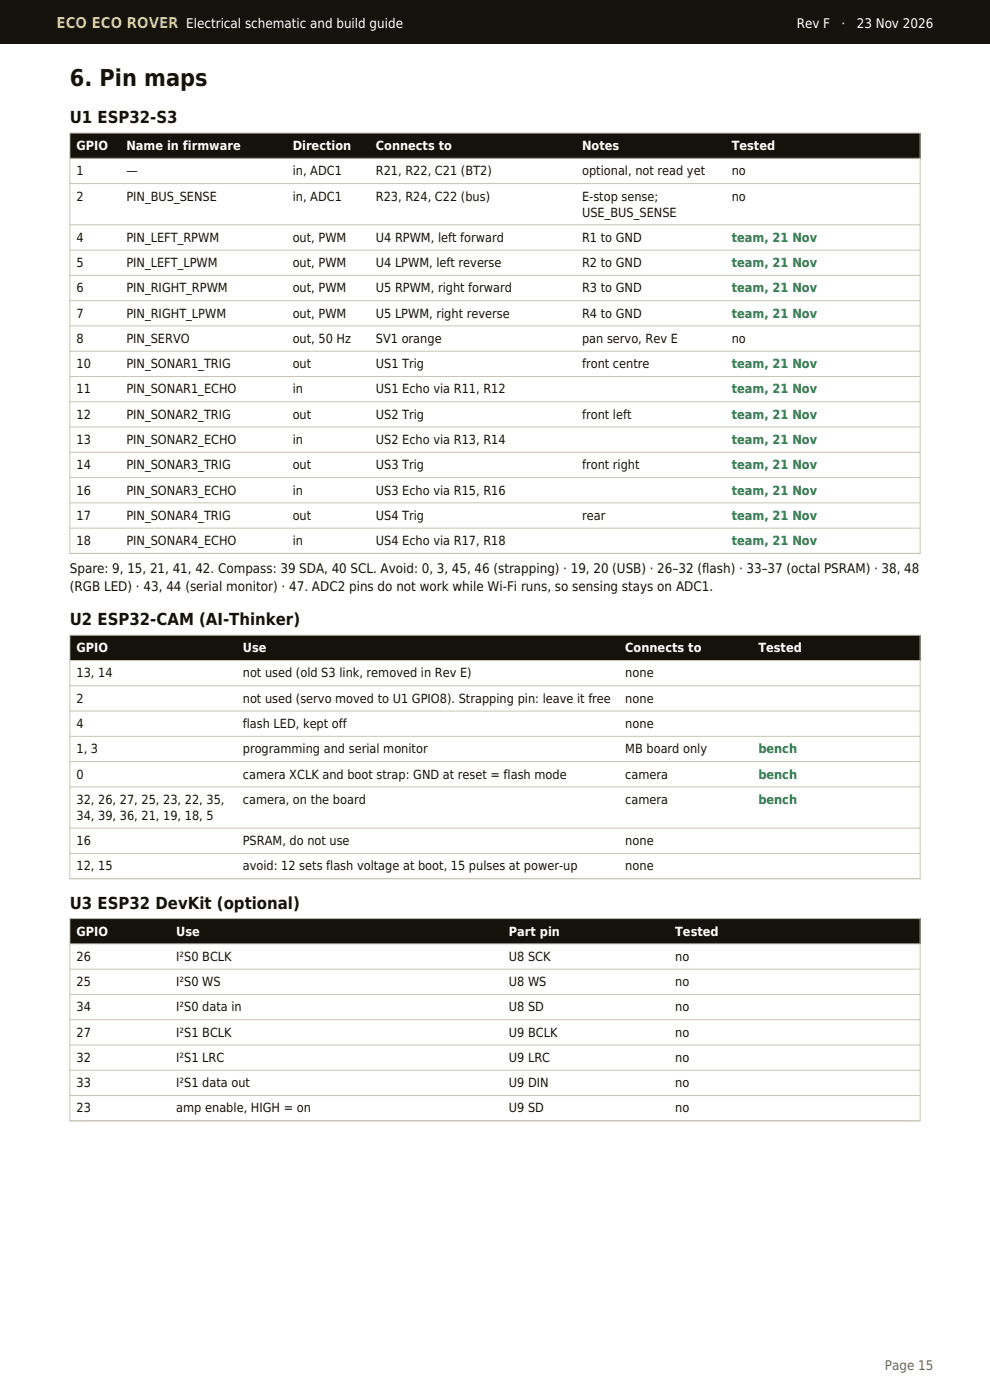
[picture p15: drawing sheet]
<svg xmlns="http://www.w3.org/2000/svg" width="210mm" height="297mm" viewBox="0 0 210 297" stroke-linecap="round" stroke-linejoin="round" font-family="sans-serif">
<defs><g id="words">
<text font-size="4.9" fill="#14120b" x="14.8" y="18.3">6. Pin maps</text>
<g font-size="3.5" fill="#14120b">
<text x="14.8" y="26.1">U1 ESP32-S3</text>
<text x="14.8" y="132.6">U2 ESP32-CAM (AI-Thinker)</text>
<text x="14.8" y="192.8">U3 ESP32 DevKit (optional)</text>
</g>
<text font-size="3.2" fill="#fc0" x="12" y="6">ECO ECO ROVER</text>
<g font-size="2.8" fill="#fff">
<text x="39.5" y="6">Electrical schematic and build guide</text>
<text x="169" y="6">Rev F</text>
<text x="178.5" y="6">·</text>
<text x="181.7" y="6">23 Nov 2026</text>
</g>
<g font-size="2.8" fill="#14120b">
<text x="14.8" y="121.6">Spare: 9, 15, 21, 41, 42. Compass: 39 SDA, 40 SCL. Avoid: 0, 3, 45, 46 (strapping) · 19, 20 (USB) · 26–32 (flash) · 33–37 (octal PSRAM) · 38, 48</text>
<text x="14.8" y="125.4">(RGB LED) · 43, 44 (serial monitor) · 47. ADC2 pins do not work while Wi-Fi runs, so sensing stays on ADC1.</text>
</g>
<text font-size="2.8" fill="#6b6658" x="187.7" y="290.7">Page 15</text>
<g font-size="2.7" fill="#fff">
<text x="16.2" y="31.8">GPIO</text>
<text x="26.8" y="31.8">Name in firmware</text>
<text x="62.1" y="31.8">Direction</text>
<text x="79.7" y="31.8">Connects to</text>
<text x="123.5" y="31.8">Notes</text>
<text x="155.2" y="31.8">Tested</text>
<text x="16.2" y="138.4">GPIO</text>
<text x="51.5" y="138.4">Use</text>
<text x="132.6" y="138.4">Connects to</text>
<text x="160.9" y="138.4">Tested</text>
<text x="16.2" y="198.5">GPIO</text>
<text x="37.4" y="198.5">Use</text>
<text x="107.9" y="198.5">Part pin</text>
<text x="143.2" y="198.5">Tested</text>
</g>
<g font-size="2.7" fill="#14120b">
<text x="16.2" y="37.2">1</text>
<text x="26.8" y="37.2">—</text>
<text x="62.1" y="37.2">in, ADC1</text>
<text x="79.7" y="37.2">R21, R22, C21 (BT2)</text>
<text x="123.5" y="37.2">optional, not read yet</text>
<text x="155.2" y="37.2">no</text>
<text x="16.2" y="42.5">2</text>
<text x="26.8" y="42.5">PIN_BUS_SENSE</text>
<text x="62.1" y="42.5">in, ADC1</text>
<text x="79.7" y="42.5">R23, R24, C22 (bus)</text>
<text x="123.5" y="42.5">E-stop sense;</text>
<text x="123.5" y="45.9">USE_BUS_SENSE</text>
<text x="155.2" y="42.5">no</text>
<text x="16.2" y="51.3">4</text>
<text x="26.8" y="51.3">PIN_LEFT_RPWM</text>
<text x="62.1" y="51.3">out, PWM</text>
<text x="79.7" y="51.3">U4 RPWM, left forward</text>
<text x="123.5" y="51.3">R1 to GND</text>
<text x="16.2" y="56.7">5</text>
<text x="26.8" y="56.7">PIN_LEFT_LPWM</text>
<text x="62.1" y="56.7">out, PWM</text>
<text x="79.7" y="56.7">U4 LPWM, left reverse</text>
<text x="123.5" y="56.7">R2 to GND</text>
<text x="16.2" y="62">6</text>
<text x="26.8" y="62">PIN_RIGHT_RPWM</text>
<text x="62.1" y="62">out, PWM</text>
<text x="79.7" y="62">U5 RPWM, right forward</text>
<text x="123.5" y="62">R3 to GND</text>
<text x="16.2" y="67.4">7</text>
<text x="26.8" y="67.4">PIN_RIGHT_LPWM</text>
<text x="62.1" y="67.4">out, PWM</text>
<text x="79.7" y="67.4">U5 LPWM, right reverse</text>
<text x="123.5" y="67.4">R4 to GND</text>
<text x="16.2" y="72.7">8</text>
<text x="26.8" y="72.7">PIN_SERVO</text>
<text x="62.1" y="72.7">out, 50 Hz</text>
<text x="79.7" y="72.7">SV1 orange</text>
<text x="123.5" y="72.7">pan servo, Rev E</text>
<text x="155.2" y="72.7">no</text>
<text x="16.2" y="78.1">10</text>
<text x="16.2" y="83.5">11</text>
<text x="26.8" y="78.1">PIN_SONAR1_TRIG</text>
<text x="26.8" y="83.5">PIN_SONAR1_ECHO</text>
<text x="62.1" y="78.1">out</text>
<text x="62.1" y="83.5">in</text>
<text x="79.7" y="78.1">US1 Trig</text>
<text x="79.7" y="83.5">US1 Echo via R11, R12</text>
<text x="123.5" y="78.1">front centre</text>
<text x="16.2" y="88.8">12</text>
<text x="26.8" y="88.8">PIN_SONAR2_TRIG</text>
<text x="62.1" y="88.8">out</text>
<text x="79.7" y="88.8">US2 Trig</text>
<text x="123.5" y="88.8">front left</text>
<text x="16.2" y="94.2">13</text>
<text x="26.8" y="94.2">PIN_SONAR2_ECHO</text>
<text x="62.1" y="94.2">in</text>
<text x="79.7" y="94.2">US2 Echo via R13, R14</text>
<text x="16.2" y="99.6">14</text>
<text x="26.8" y="99.6">PIN_SONAR3_TRIG</text>
<text x="62.1" y="99.6">out</text>
<text x="79.7" y="99.6">US3 Trig</text>
<text x="123.5" y="99.6">front right</text>
<text x="16.2" y="104.9">16</text>
<text x="26.8" y="104.9">PIN_SONAR3_ECHO</text>
<text x="62.1" y="104.9">in</text>
<text x="79.7" y="104.9">US3 Echo via R15, R16</text>
<text x="16.2" y="110.3">17</text>
<text x="26.8" y="110.3">PIN_SONAR4_TRIG</text>
<text x="62.1" y="110.3">out</text>
<text x="79.7" y="110.3">US4 Trig</text>
<text x="123.5" y="110.3">rear</text>
<text x="16.2" y="115.6">18</text>
<text x="26.8" y="115.6">PIN_SONAR4_ECHO</text>
<text x="62.1" y="115.6">in</text>
<text x="79.7" y="115.6">US4 Echo via R17, R18</text>
<text x="16.2" y="143.7">13, 14</text>
<text x="51.5" y="143.7">not used (old S3 link, removed in Rev E)</text>
<text x="132.6" y="143.7">none</text>
<text x="16.2" y="149.1">2</text>
<text x="51.5" y="149.1">not used (servo moved to U1 GPIO8). Strapping pin: leave it free</text>
<text x="132.6" y="149.1">none</text>
<text x="16.2" y="154.4">4</text>
<text x="51.5" y="154.4">flash LED, kept off</text>
<text x="132.6" y="154.4">none</text>
<text x="16.2" y="159.8">1, 3</text>
<text x="51.5" y="159.8">programming and serial monitor</text>
<text x="132.6" y="159.8">MB board only</text>
<text x="16.2" y="165.2">0</text>
<text x="51.5" y="165.2">camera XCLK and boot strap: GND at reset = flash mode</text>
<text x="132.6" y="165.2">camera</text>
<text x="16.2" y="170.5">32, 26, 27, 25, 23, 22, 35,</text>
<text x="16.2" y="173.9">34, 39, 36, 21, 19, 18, 5</text>
<text x="51.5" y="170.5">camera, on the board</text>
<text x="132.6" y="170.5">camera</text>
<text x="16.2" y="179.3">16</text>
<text x="51.5" y="179.3">PSRAM, do not use</text>
<text x="132.6" y="179.3">none</text>
<text x="16.2" y="184.6">12, 15</text>
<text x="51.5" y="184.6">avoid: 12 sets flash voltage at boot, 15 pulses at power-up</text>
<text x="132.6" y="184.6">none</text>
<text x="16.2" y="203.8">26</text>
<text x="37.4" y="203.8">I²S0 BCLK</text>
<text x="107.9" y="203.8">U8 SCK</text>
<text x="143.2" y="203.8">no</text>
<text x="16.2" y="209.2">25</text>
<text x="37.4" y="209.2">I²S0 WS</text>
<text x="107.9" y="209.2">U8 WS</text>
<text x="143.2" y="209.2">no</text>
<text x="16.2" y="214.6">34</text>
<text x="37.4" y="214.6">I²S0 data in</text>
<text x="107.9" y="214.6">U8 SD</text>
<text x="143.2" y="214.6">no</text>
<text x="16.2" y="219.9">27</text>
<text x="37.4" y="219.9">I²S1 BCLK</text>
<text x="107.9" y="219.9">U9 BCLK</text>
<text x="143.2" y="219.9">no</text>
<text x="16.2" y="225.3">32</text>
<text x="37.4" y="225.3">I²S1 LRC</text>
<text x="107.9" y="225.3">U9 LRC</text>
<text x="143.2" y="225.3">no</text>
<text x="16.2" y="230.6">33</text>
<text x="37.4" y="230.6">I²S1 data out</text>
<text x="107.9" y="230.6">U9 DIN</text>
<text x="143.2" y="230.6">no</text>
<text x="16.2" y="236">23</text>
<text x="37.4" y="236">amp enable, HIGH = on</text>
<text x="107.9" y="236">U9 SD</text>
<text x="143.2" y="236">no</text>
</g>
<g font-size="2.7" fill="#1e8449">
<text x="155.2" y="51.3">team, 21 Nov</text>
<text x="155.2" y="56.7">team, 21 Nov</text>
<text x="155.2" y="62">team, 21 Nov</text>
<text x="155.2" y="67.4">team, 21 Nov</text>
<text x="155.2" y="78.1">team, 21 Nov</text>
<text x="155.2" y="83.5">team, 21 Nov</text>
<text x="155.2" y="88.8">team, 21 Nov</text>
<text x="155.2" y="94.2">team, 21 Nov</text>
<text x="155.2" y="99.6">team, 21 Nov</text>
<text x="155.2" y="104.9">team, 21 Nov</text>
<text x="155.2" y="110.3">team, 21 Nov</text>
<text x="155.2" y="115.6">team, 21 Nov</text>
<text x="160.9" y="159.8">bench</text>
<text x="160.9" y="165.2">bench</text>
<text x="160.9" y="170.5">bench</text>
</g>
</g></defs>
<g fill="#14120b">
<path d="M0 0h210v9.2h-210z" fill-rule="evenodd"/>
<path d="M14.8 28.2h180.4v5.4h-180.4z" fill-rule="evenodd"/>
</g>
<g fill="none" stroke="#c9c4b4" stroke-width=".21">
<path d="M14.8 33.6h180.4M14.8 38.9h180.4M14.8 28.2h180.4v89.2h-180.4zM14.8 47.7h180.4M14.8 53.1h180.4M14.8 58.4h180.4M14.8 63.8h180.4M14.8 69.1h180.4M14.8 74.5h180.4M14.8 79.9h180.4M14.8 85.2h180.4M14.8 90.6h180.4"/>
<path d="M14.8 96h180.4M14.8 101.3h180.4M14.8 106.7h180.4M14.8 112h180.4"/>
</g>
<path d="M14.8 134.8h180.4v5.3h-180.4z" fill-rule="evenodd" fill="#14120b"/>
<path d="M14.8 134.8h180.4v51.6h-180.4zM14.8 140.1h180.4M14.8 145.5h180.4M14.8 150.8h180.4M14.8 156.2h180.4M14.8 161.6h180.4M14.8 166.9h180.4M14.8 175.7h180.4M14.8 181h180.4" fill="none" stroke="#c9c4b4" stroke-width=".21"/>
<path d="M14.8 194.9h180.4v5.3h-180.4z" fill-rule="evenodd" fill="#14120b"/>
<path d="M14.8 194.9h180.4v42.9h-180.4zM14.8 200.2h180.4M14.8 205.6h180.4M14.8 211h180.4M14.8 216.3h180.4M14.8 221.7h180.4M14.8 227h180.4M14.8 232.4h180.4" fill="none" stroke="#c9c4b4" stroke-width=".21"/>
<use href="#words"/>
</svg>
